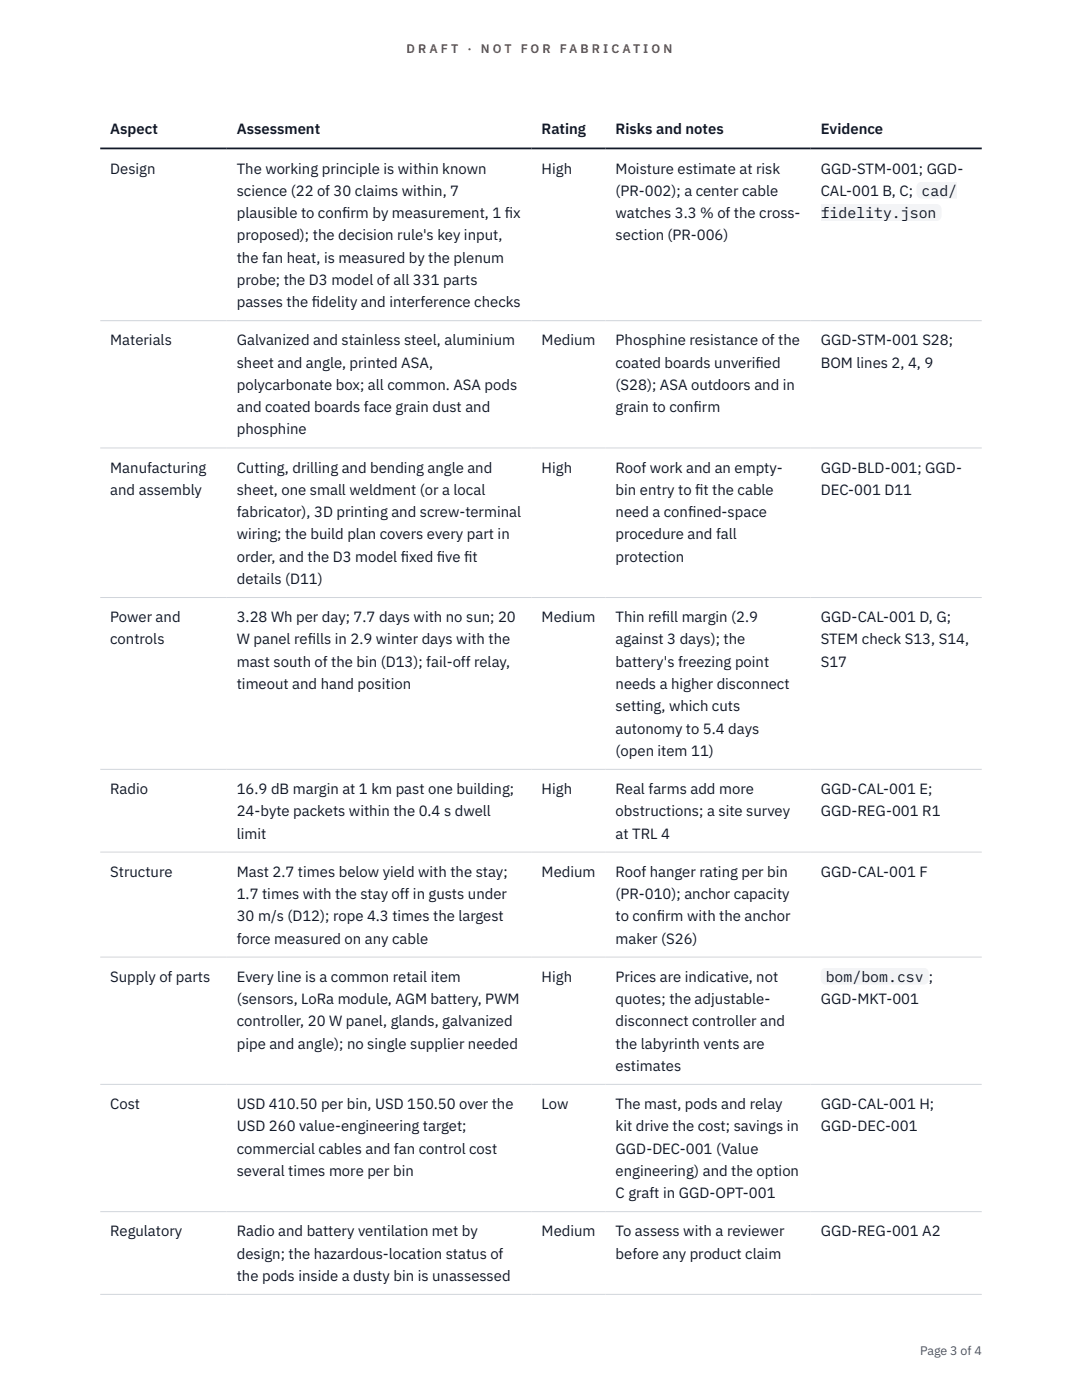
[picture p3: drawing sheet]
<svg xmlns="http://www.w3.org/2000/svg" width="216mm" height="279mm" viewBox="0 0 216 279" stroke-linecap="round" stroke-linejoin="round" font-family="sans-serif">
<defs><g id="words">
<g font-size="3" fill="#111827">
<text x="22" y="26.8">Aspect</text>
<text x="47.2" y="26.8">Assessment</text>
<text x="108.1" y="26.8">Rating</text>
<text x="122.8" y="26.8">Risks and notes</text>
<text x="163.8" y="26.8">Evidence</text>
<text x="22" y="34.6">Design</text>
<text x="47.2" y="34.6">The working principle is within known</text>
<text x="108.1" y="34.6">High</text>
<text x="122.8" y="34.6">Moisture estimate at risk</text>
<text x="163.8" y="34.6">GGD-STM-001; GGD-</text>
<text x="47.2" y="39.1">science (22 of 30 claims within, 7</text>
<text x="122.8" y="39.1">(PR-002); a center cable</text>
<text x="163.8" y="39.1">CAL-001 B, C;</text>
<text x="183.9" y="39.1">cad/</text>
<text x="47.2" y="43.5">plausible to conf</text>
<text x="47.2" y="48">proposed); the decision rule's key input,</text>
<text x="68.3" y="43.5">irm by measurement, 1 f</text>
<text x="100.7" y="43.5">ix</text>
<text x="122.8" y="43.5">watches 3.3 % of the cross-</text>
<text x="122.8" y="48">section (PR-006)</text>
<text x="163.8" y="43.5">fidelity.json</text>
<text x="47.2" y="52.4">the fan heat, is measured by the plenum</text>
<text x="47.2" y="56.9">probe; the D3 model of all 331 parts</text>
<text x="47.2" y="61.3">passes the f</text>
<text x="62.2" y="61.3">idelity and interference checks</text>
<text x="22" y="68.9">Materials</text>
<text x="47.2" y="68.9">Galvanized and stainless steel, aluminium</text>
<text x="108.1" y="68.9">Medium</text>
<text x="122.8" y="68.9">Phosphine resistance of the</text>
<text x="163.8" y="68.9">GGD-STM-001 S28;</text>
<text x="47.2" y="73.4">sheet and angle, printed ASA,</text>
<text x="47.2" y="77.8">polycarbonate box; all common. ASA pods</text>
<text x="122.8" y="73.4">coated boards unverif</text>
<text x="122.8" y="77.8">(S28); ASA outdoors and in</text>
<text x="150.8" y="73.4">ied</text>
<text x="163.8" y="73.4">BOM lines 2, 4, 9</text>
<text x="47.2" y="82.3">and coated boards face grain dust and</text>
<text x="122.8" y="82.3">grain to conf</text>
<text x="138.4" y="82.3">irm</text>
<text x="47.2" y="86.7">phosphine</text>
<text x="22" y="94.3">Manufacturing</text>
<text x="47.2" y="94.3">Cutting, drilling and bending angle and</text>
<text x="108.1" y="94.3">High</text>
<text x="122.8" y="94.3">Roof work and an empty-</text>
<text x="163.8" y="94.3">GGD-BLD-001; GGD-</text>
<text x="22" y="98.8">and assembly</text>
<text x="47.2" y="98.8">sheet, one small weldment (or a local</text>
<text x="122.8" y="98.8">bin entry to f</text>
<text x="138.7" y="98.8">it the cable</text>
<text x="163.8" y="98.8">DEC-001 D11</text>
<text x="47.2" y="103.2">fabricator), 3D printing and screw-terminal</text>
<text x="47.2" y="107.7">wiring; the build plan covers every part in</text>
<text x="122.8" y="103.2">need a conf</text>
<text x="122.8" y="107.7">procedure and fall</text>
<text x="137.3" y="103.2">ined-space</text>
<text x="47.2" y="112.1">order, and the D3 model f</text>
<text x="80" y="112.1">ixed f</text>
<text x="87.2" y="112.1">ive f</text>
<text x="92.6" y="112.1">it</text>
<text x="122.8" y="112.1">protection</text>
<text x="47.2" y="116.5">details (D11)</text>
<text x="22" y="124.2">Power and</text>
<text x="47.2" y="124.2">3.28 Wh per day; 7.7 days with no sun; 20</text>
<text x="108.1" y="124.2">Medium</text>
<text x="122.8" y="124.2">Thin ref</text>
<text x="132" y="124.2">ill margin (2.9</text>
<text x="163.8" y="124.2">GGD-CAL-001 D, G;</text>
<text x="22" y="128.6">controls</text>
<text x="47.2" y="128.6">W panel ref</text>
<text x="61.4" y="128.6">ills in 2.9 winter days with the</text>
<text x="122.8" y="128.6">against 3 days); the</text>
<text x="163.8" y="128.6">STEM check S13, S14,</text>
<text x="47.2" y="133.1">mast south of the bin (D13); fail-off relay,</text>
<text x="47.2" y="137.5">timeout and hand position</text>
<text x="122.8" y="133.1">battery's freezing point</text>
<text x="122.8" y="137.5">needs a higher disconnect</text>
<text x="163.8" y="133.1">S17</text>
<text x="122.8" y="142">setting, which cuts</text>
<text x="122.8" y="146.4">autonomy to 5.4 days</text>
<text x="122.8" y="150.8">(open item 11)</text>
<text x="22" y="158.5">Radio</text>
<text x="47.2" y="158.5">16.9 dB margin at 1 km past one building;</text>
<text x="108.1" y="158.5">High</text>
<text x="122.8" y="158.5">Real farms add more</text>
<text x="163.8" y="158.5">GGD-CAL-001 E;</text>
<text x="47.2" y="162.9">24-byte packets within the 0.4 s dwell</text>
<text x="47.2" y="167.4">limit</text>
<text x="122.8" y="162.9">obstructions; a site survey</text>
<text x="122.8" y="167.4">at TRL 4</text>
<text x="163.8" y="162.9">GGD-REG-001 R1</text>
<text x="22" y="175">Structure</text>
<text x="47.2" y="175">Mast 2.7 times below yield with the stay;</text>
<text x="47.2" y="179.4">1.7 times with the stay off in gusts under</text>
<text x="108.1" y="175">Medium</text>
<text x="122.8" y="175">Roof hanger rating per bin</text>
<text x="122.8" y="179.4">(PR-010); anchor capacity</text>
<text x="163.8" y="175">GGD-CAL-001 F</text>
<text x="47.2" y="183.9">30 m/s (D12); rope 4.3 times the largest</text>
<text x="122.8" y="183.9">to conf</text>
<text x="131" y="183.9">irm with the anchor</text>
<text x="47.2" y="188.3">force measured on any cable</text>
<text x="122.8" y="188.3">maker (S26)</text>
<text x="22" y="195.9">Supply of parts</text>
<text x="47.2" y="195.9">Every line is a common retail item</text>
<text x="108.1" y="195.9">High</text>
<text x="122.8" y="195.9">Prices are indicative, not</text>
<text x="164.8" y="195.9">bom/bom.csv</text>
<text x="185.3" y="195.9">;</text>
<text x="47.2" y="200.4">(sensors, LoRa module, AGM battery, PWM</text>
<text x="122.8" y="200.4">quotes; the adjustable-</text>
<text x="163.8" y="200.4">GGD-MKT-001</text>
<text x="47.2" y="204.8">controller, 20 W panel, glands, galvanized</text>
<text x="47.2" y="209.3">pipe and angle); no single supplier needed</text>
<text x="122.8" y="204.8">disconnect controller and</text>
<text x="122.8" y="209.3">the labyrinth vents are</text>
<text x="122.8" y="213.7">estimates</text>
<text x="22" y="221.3">Cost</text>
<text x="47.2" y="221.3">USD 410.50 per bin, USD 150.50 over the</text>
<text x="108.1" y="221.3">Low</text>
<text x="122.8" y="221.3">The mast, pods and relay</text>
<text x="163.8" y="221.3">GGD-CAL-001 H;</text>
<text x="47.2" y="225.8">USD 260 value-engineering target;</text>
<text x="122.8" y="225.8">kit drive the cost; savings in</text>
<text x="163.8" y="225.8">GGD-DEC-001</text>
<text x="47.2" y="230.2">commercial cables and fan control cost</text>
<text x="122.8" y="230.2">GGD-DEC-001 (Value</text>
<text x="47.2" y="234.7">several times more per bin</text>
<text x="122.8" y="234.7">engineering) and the option</text>
<text x="122.8" y="239.1">C graft in GGD-OPT-001</text>
<text x="22" y="246.7">Regulatory</text>
<text x="47.2" y="246.7">Radio and battery ventilation met by</text>
<text x="47.2" y="251.2">design; the hazardous-location status of</text>
<text x="108.1" y="246.7">Medium</text>
<text x="122.8" y="246.7">To assess with a reviewer</text>
<text x="122.8" y="251.2">before any product claim</text>
<text x="163.8" y="246.7">GGD-REG-001 A2</text>
<text x="47.2" y="255.6">the pods inside a dusty bin is unassessed</text>
</g>
<g font-size="2.5" fill="#b45309">
<text x="81.1" y="10.5">D R A F T</text>
<text x="93.3" y="10.5">·</text>
<text x="95.9" y="10.5">N O T</text>
<text x="103.9" y="10.5">F O R</text>
<text x="111.7" y="10.5">F A B R I C A T I O N</text>
</g>
<text font-size="2.5" fill="#4b5563" x="183.6" y="270.3">Page 3 of 4</text>
</g></defs>
<path d="M20 64h175.9M20 89.4h175.9M20 119.2h175.9M20 153.5h175.9M20 170.1h175.9M20 191h175.9M20 216.4h175.9M20 241.8h175.9M20 258.3h175.9" fill="none" stroke="#d1d5db" stroke-width=".2"/>
<path d="M20 29.6h175.9" fill="none" stroke="#111827" stroke-width=".35"/>
<g fill="#f3f4f6">
<path d="M182.9 36.3h8.1v3.3h-8.1z"/>
<path d="M163.8 40.7h24.1v3.4h-24.1z"/>
<path d="M163.8 193.1h21.5v3.4h-21.5z"/>
</g>
<use href="#words"/>
</svg>
